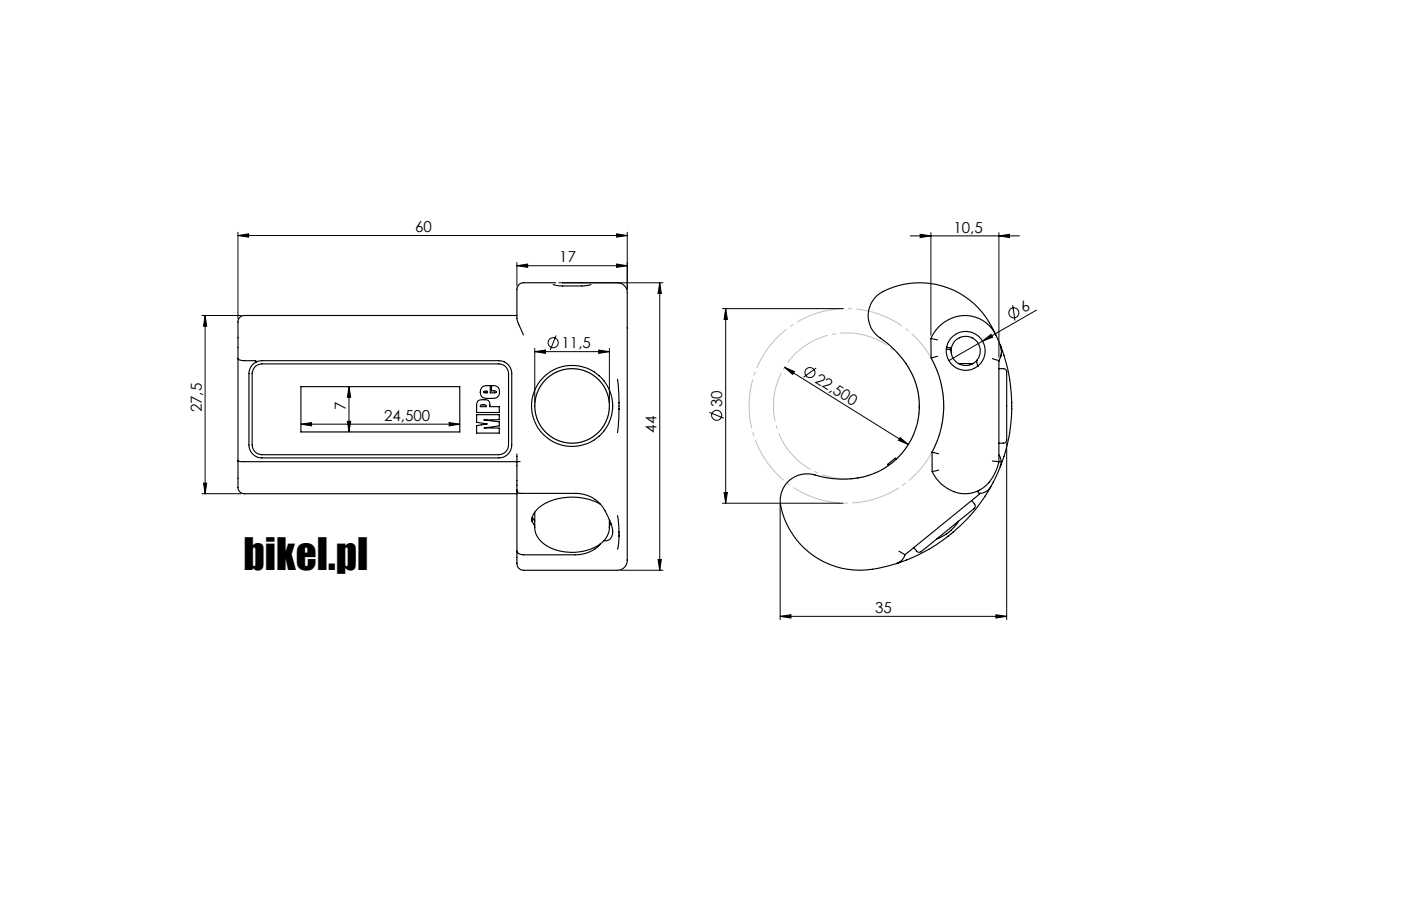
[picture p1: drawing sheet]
<svg xmlns="http://www.w3.org/2000/svg" width="432mm" height="279mm" viewBox="0 0 432 279" stroke-linecap="round" stroke-linejoin="round" font-family="sans-serif">
<defs><g id="words">
<text font-size="12.7" x="75.1" y="175.6">bikel.pl</text>
<g font-size="4.7">
<text x="127.9" y="71.6">60</text>
<text x="293.9" y="71.7">10,5</text>
<text x="172.4" y="80.9">17</text>
<text x="315.6" y="96.7" transform="rotate(-30 315.6 96.7)">6</text>
<text x="173.1" y="107.4">11,5</text>
<text x="250.9" y="117.7" transform="rotate(32 250.9 117.7)">22,500</text>
<text x="222.6" y="125.5" transform="rotate(-90 222.6 125.5)">30</text>
<text x="62.2" y="127.2" transform="rotate(-90 62.2 127.2)">27,5</text>
<text x="106.6" y="126.5" transform="rotate(-90 106.6 126.5)">7</text>
<text x="118.4" y="129.8">24,500</text>
<text x="202.3" y="133.4" transform="rotate(-90 202.3 133.4)">44</text>
<text x="269.7" y="189.1">35</text>
</g>
</g></defs>
<g fill="none" stroke="#000" stroke-width=".31">
<path d="M73.3 72.6l3.3-.5v1zM73.3 71.6v26.7M73.3 72.6h120M190 72.1l3.3 .5-3.3 .5zM193.3 71.6v17.6M280.6 72.7h33.6M283.6 72.2l3.3 .5-3.3 .6zM286.9 71.8v31.6M307.9 72.7l3.2-.5v1.1zM307.9 71.8v38.4M62.2 97.3h12.1M63.2 97.3v55"/>
<path d="M63.2 97.3l.5 3.3h-1zM159.3 82l3.3-.6v1zM159.3 80.9v7.3M159.3 82h34M172.2 87.2h32.1M190 81.4l3.3 .6-3.3 .4zM203.3 87.2v88.7M203.3 87.2l.5 3.3h-1zM222.7 95.2h37.2M223.7 95.2v60M223.7 95.2l.5 3.3h-1zM312.1 94.1l.7 4.7"/>
<path d="M319.4 95.6l-16.6 9.6M107.6 119.2l.5 3.3h-1zM107.6 119.2v14M164.8 108.4l3.3-.5v1.1zM164.8 107.5v16.7M164.8 108.4h23M171.4 103.5l-1.8 4.4M184.5 107.9l3.3 .5-3.3 .6zM187.8 107.5v16.7M241.8 113.3l3.1 1.3-.6 .9zM241.8 113.3l38.2 23.8M251.6 113.5l-3.9 2.8"/>
<path d="M302.8 105.2l2.6-2.1 .5 .9zM302.8 105.2l-10.3 6M92.7 130.8l3.3-.5v1zM92.7 130.8h49M107.1 129.9h1l-.5 3.3zM138.4 130.3l3.3 .5-3.3 .5zM218.7 127.2l4.4 1.8M277.4 134.9l2.6 2.2-3.1-1.3zM310.3 136.7v54.4M62.2 152.3h12.1M62.7 149h1l-.5 3.3zM222.7 155.2h37.2"/>
<path d="M223.2 151.9h1l-.5 3.3zM240.5 155.4v35.7M191.3 175.9h13M202.8 172.5h1l-.5 3.4zM240.5 190.1l3.3-.5v1zM240.5 190.1h69.8M307 189.6l3.3 .5-3.3 .5z"/>
<circle cx="312.5" cy="96.5" r="1.56"/>
<circle cx="170.5" cy="105.7" r="1.55"/>
<circle cx="249.6" cy="114.9" r="1.56"/>
<circle cx="220.9" cy="128.1" r="1.56"/>
</g>
<path d="M282.4 118.6a22.5 22.5 0 0 0-37.7-9.1 22.5 22.5 0 0 0 10.2 37.4 22.5 22.5 0 0 0 27.9-27l-.4-1.3" fill="none" stroke="#c0c0c0" stroke-width=".31" stroke-dasharray="15.2 1.3 1.3 1.3" stroke-dashoffset="3.6" stroke-linecap="butt"/>
<path d="M289.6 116.4a30 30 0 0 0-50.3-12.1 30 30 0 0 0 13.8 49.8 30 30 0 0 0 36.9-36.2l-.4-1.5" fill="none" stroke="#c0c0c0" stroke-width=".31" stroke-dasharray="15.2 1.3 1.3 1.3" stroke-dashoffset="-.9" stroke-linecap="butt"/>
<circle cx="176.3" cy="125.2" r="11.5" fill="none" stroke="#c0c0c0" stroke-width=".31"/>
<g fill="#000">
<path d="M302.8 105.2l2.6-2.1 .5 .9z"/>
<path d="M73.3 72.6l3.3-.5v1zM190 72.1l3.3 .5-3.3 .5z"/>
<path d="M283.6 72.2l3.3 .5-3.3 .6zM307.9 72.7l3.2-.5v1.1z"/>
<path d="M159.3 82l3.3-.6v1zM190 81.4l3.3 .6-3.3 .4z"/>
<path d="M184.5 107.9l3.3 .5-3.3 .6zM164.8 108.4l3.3-.5v1.1z"/>
<path d="M92.7 130.8l3.3-.5v1zM138.4 130.3l3.3 .5-3.3 .5z"/>
<path d="M107.1 129.9h1l-.5 3.3zM107.6 119.2l.5 3.3h-1z"/>
<path d="M277.4 134.9l-.5 .9 3.1 1.3zM241.8 113.3l2.5 2.2 .6-.9z"/>
<path d="M62.7 149h1l-.5 3.3zM63.2 97.3l.5 3.3h-1z"/>
<path d="M223.2 151.9h1l-.5 3.3zM223.7 95.2l.5 3.3h-1z"/>
<path d="M202.8 172.5h1l-.5 3.4zM203.3 87.2l.5 3.3h-1z"/>
<path d="M240.5 190.1l3.3-.5v1zM307 189.6l3.3 .5-3.3 .5z"/>
</g>
<g fill="none" stroke="#000" stroke-width=".35">
<path d="M159.3 97.3h-84a2.31 2.31 0 0 0-2 3v10.3M170.5 87.7l2.5 .5h6.5l2.6-.5M171.2 87.2h-9.9a2.34 2.34 0 0 0-2 3v6.6a7.2 7.2 0 0 0 1.2 4.7l.8 1.8M173.3 87.2h7.9M181.4 87.2h8.9a3.3 3.3 0 0 1 3 4.2v79.3a5.8 5.8 0 0 1-.9 4.3l-.9 .6-1.2 .3h-29a2.5 2.5 0 0 1-2-3.3v-2.6M73.3 110.6l.4 .3 1 .3h4l.4 .4M73.3 110.6v31.6M77.7 112.6l.4-.4a3.8 3.8 0 0 1 2.6-1h73a3.9 3.9 0 0 1 4 4v22a4 4 0 0 1-4 4h-73a4 4 0 0 1-4-4v-22l.4-1.6zM78.6 113.1l1-.6 1.1-.3h73a3 3 0 0 1 3 3v22a3 3 0 0 1-3 3h-73a3 3 0 0 1-3-3v-22l.3-1.1zM92.7 119.2h49v14h-49zM148.8 119.2l.7-.2 1.6-.1v2.2h1.6a.27 .27 0 0 0 .3-.3 .27 .27 0 0 0-.3-.2l-1.2-.1v-1.6a2.02 2.02 0 0 1 2.5 1.8 2.02 2.02 0 0 1-2.2 2.2 3.1 3.1 0 0 1-3.7-1.2 2.27 2.27 0 0 1 .7-2.5zM190.3 116.9a73.2 73.2 0 0 1 0 16.5"/>
<path d="M286.9 104.4l2 .4M286.9 104.4l.1 6M287 110.4a30.2 30.2 0 0 1 .3 29.1M289 109.9l-2 .5M291.7 107.7l1.5 .3M291.7 107l1.5 .4M293.2 108a4.5 4.5 0 0 0 2.7 4.4 4.5 4.5 0 0 0 5.1-1.2M293.2 107.9l-.1 .4M293.2 107.4v.6M293.2 107.4a4.5 4.5 0 0 1 6.4-3.2 4.5 4.5 0 0 1 1.4 7M293.2 107.4v.1M295.4 112.1h4.5"/>
<path d="M295.8 104.1l-.1 .1M299.5 104.1h.1M299.8 112.2h-.9v.3M301 111.2l.3 1.5 .1 .2 .2-.2M301.3 110.8l-.3 .4M305.9 110.6l2 .6M306.9 103.3a10.8 10.8 0 0 0-18.6-1.2l-1.4 2.3M306.9 103.3l1.4 3.1M306.9 103.3l-.2-.5a25 25 0 0 0-35.6-12.3 8.4 8.4 0 0 0 1.3 14.6 25.2 25.2 0 0 1 10.8 22.2 23.1 23.1 0 0 1-26.5 20.3l-4.1-.7a8.5 8.5 0 0 0-9.6 1.5 8.5 8.5 0 0 0-1.9 9.6 25.1 25.1 0 0 0 31.5 16.8 10 10 0 0 0 5.4-2l.9-1.7M307.9 113.7h1.3a1.34 1.34 0 0 1 1.1 1.9v19.9a1.02 1.02 0 0 1-1.1 1.2h-1.3M307.9 111.2v31.2M307.9 111.1v.3"/>
<path d="M308.3 106.4a5.4 5.4 0 0 1-.4 4.8M308.3 106.4v.1a5.6 5.6 0 0 1 .1 3.7M308.3 106.4l.2 .7a51.3 51.3 0 0 1 2.9 11.1 51.5 51.5 0 0 1-1.3 20.4l-1.8 5.3M146.9 127.9h7v1.5l-4.7 .1 4.7 .6v1.2l-4.7 .7h4.7v1.6h-7v-2.3l3.2-.6-3.2-.5zM147.4 123.6l1.4-.3a1.67 1.67 0 0 1 1.8 .3 1.67 1.67 0 0 1 .4 1.8h2.9v1.8h-7a5 5 0 0 1 .5-3.6zM148.1 125l1.5-.1 .3 .5h-1.9zM149 120.8l1.2-.1v.4h-1.1zM283.4 125.2v.7M287.3 139.5l2 .4M287.3 139.5v6M73.3 142.2v7.7a2.05 2.05 0 0 0 2 2.4h84M73.3 142.2l1.4 .2h84.6"/>
<path d="M159.3 151.2a1.03 1.03 0 0 0 1 1M159.3 142.4v8.8M159.3 151.2v18.8M159.3 140v2.4M160.3 142.3l-1 .1M160.3 152.2h17a10.4 10.4 0 0 1 9.9 6.8l1.1 2.5 .5 1.9M164 159.5l.8 1.2M164.8 158v4.7M185 155.5a18.1 18.1 0 0 0-18.7 .9 5.7 5.7 0 0 0-2.5 4.4M190.3 159a29.7 29.7 0 0 1 0 10.4M276.2 141.6l-.3-.3-2.1 1.7-.2 .2 .3 .3M289.3 145l-2 .5"/>
<path d="M299.5 154.4l.9 1a1.18 1.18 0 0 1-.7 1.8l-15.8 12.9a1.03 1.03 0 0 1-1.4-.1l-.9-1.1M302.2 152.2l-23.3 18.9M305.4 150.1a3.6 3.6 0 0 1-3.8 1.9l-.2-.5 .5-.3M305.4 150.1l-2 3.3-2.6 3.5a45.8 45.8 0 0 1-7 7.2 48.6 48.6 0 0 1-17.5 9.7M305.9 142.2l2 .2M307.9 142.4a12.8 12.8 0 0 1-6.9 9.2 11.1 11.1 0 0 1-13.7-6.1M307.9 140.3l.7 2M308.3 143.9l-2.9 6.2M308.6 142.3l-.7 .1M308.6 142.3l-.3 1.6M163.9 160.1l.9 2.1M185 167.7a9.2 9.2 0 0 1-7.7 3.4h-16a1.68 1.68 0 0 1-2-1.1"/>
<path d="M187.8 162.6a7.1 7.1 0 0 1-4.9 6.4 15.3 15.3 0 0 1-16.4-2.3l-.6-.7a5.2 5.2 0 0 1-1-3.3M187.8 160.2v2.5M187.9 160.5l-.1 .2M188.3 161.4l-.5 .8M188.8 163.4a2.51 2.51 0 0 1-2.6 3.3M188.8 163.4h.1M277.1 170l1.8 1.1M277.2 173.4l-.8 .3M295.5 160.7a13.5 13.5 0 0 1-6.8 5.5"/>
<circle cx="297.6" cy="108.2" r="6"/>
<circle cx="176.3" cy="125.2" r="12.5"/>
<circle cx="176.3" cy="125.2" r="11.5"/>
</g>
<use href="#words"/>
</svg>
